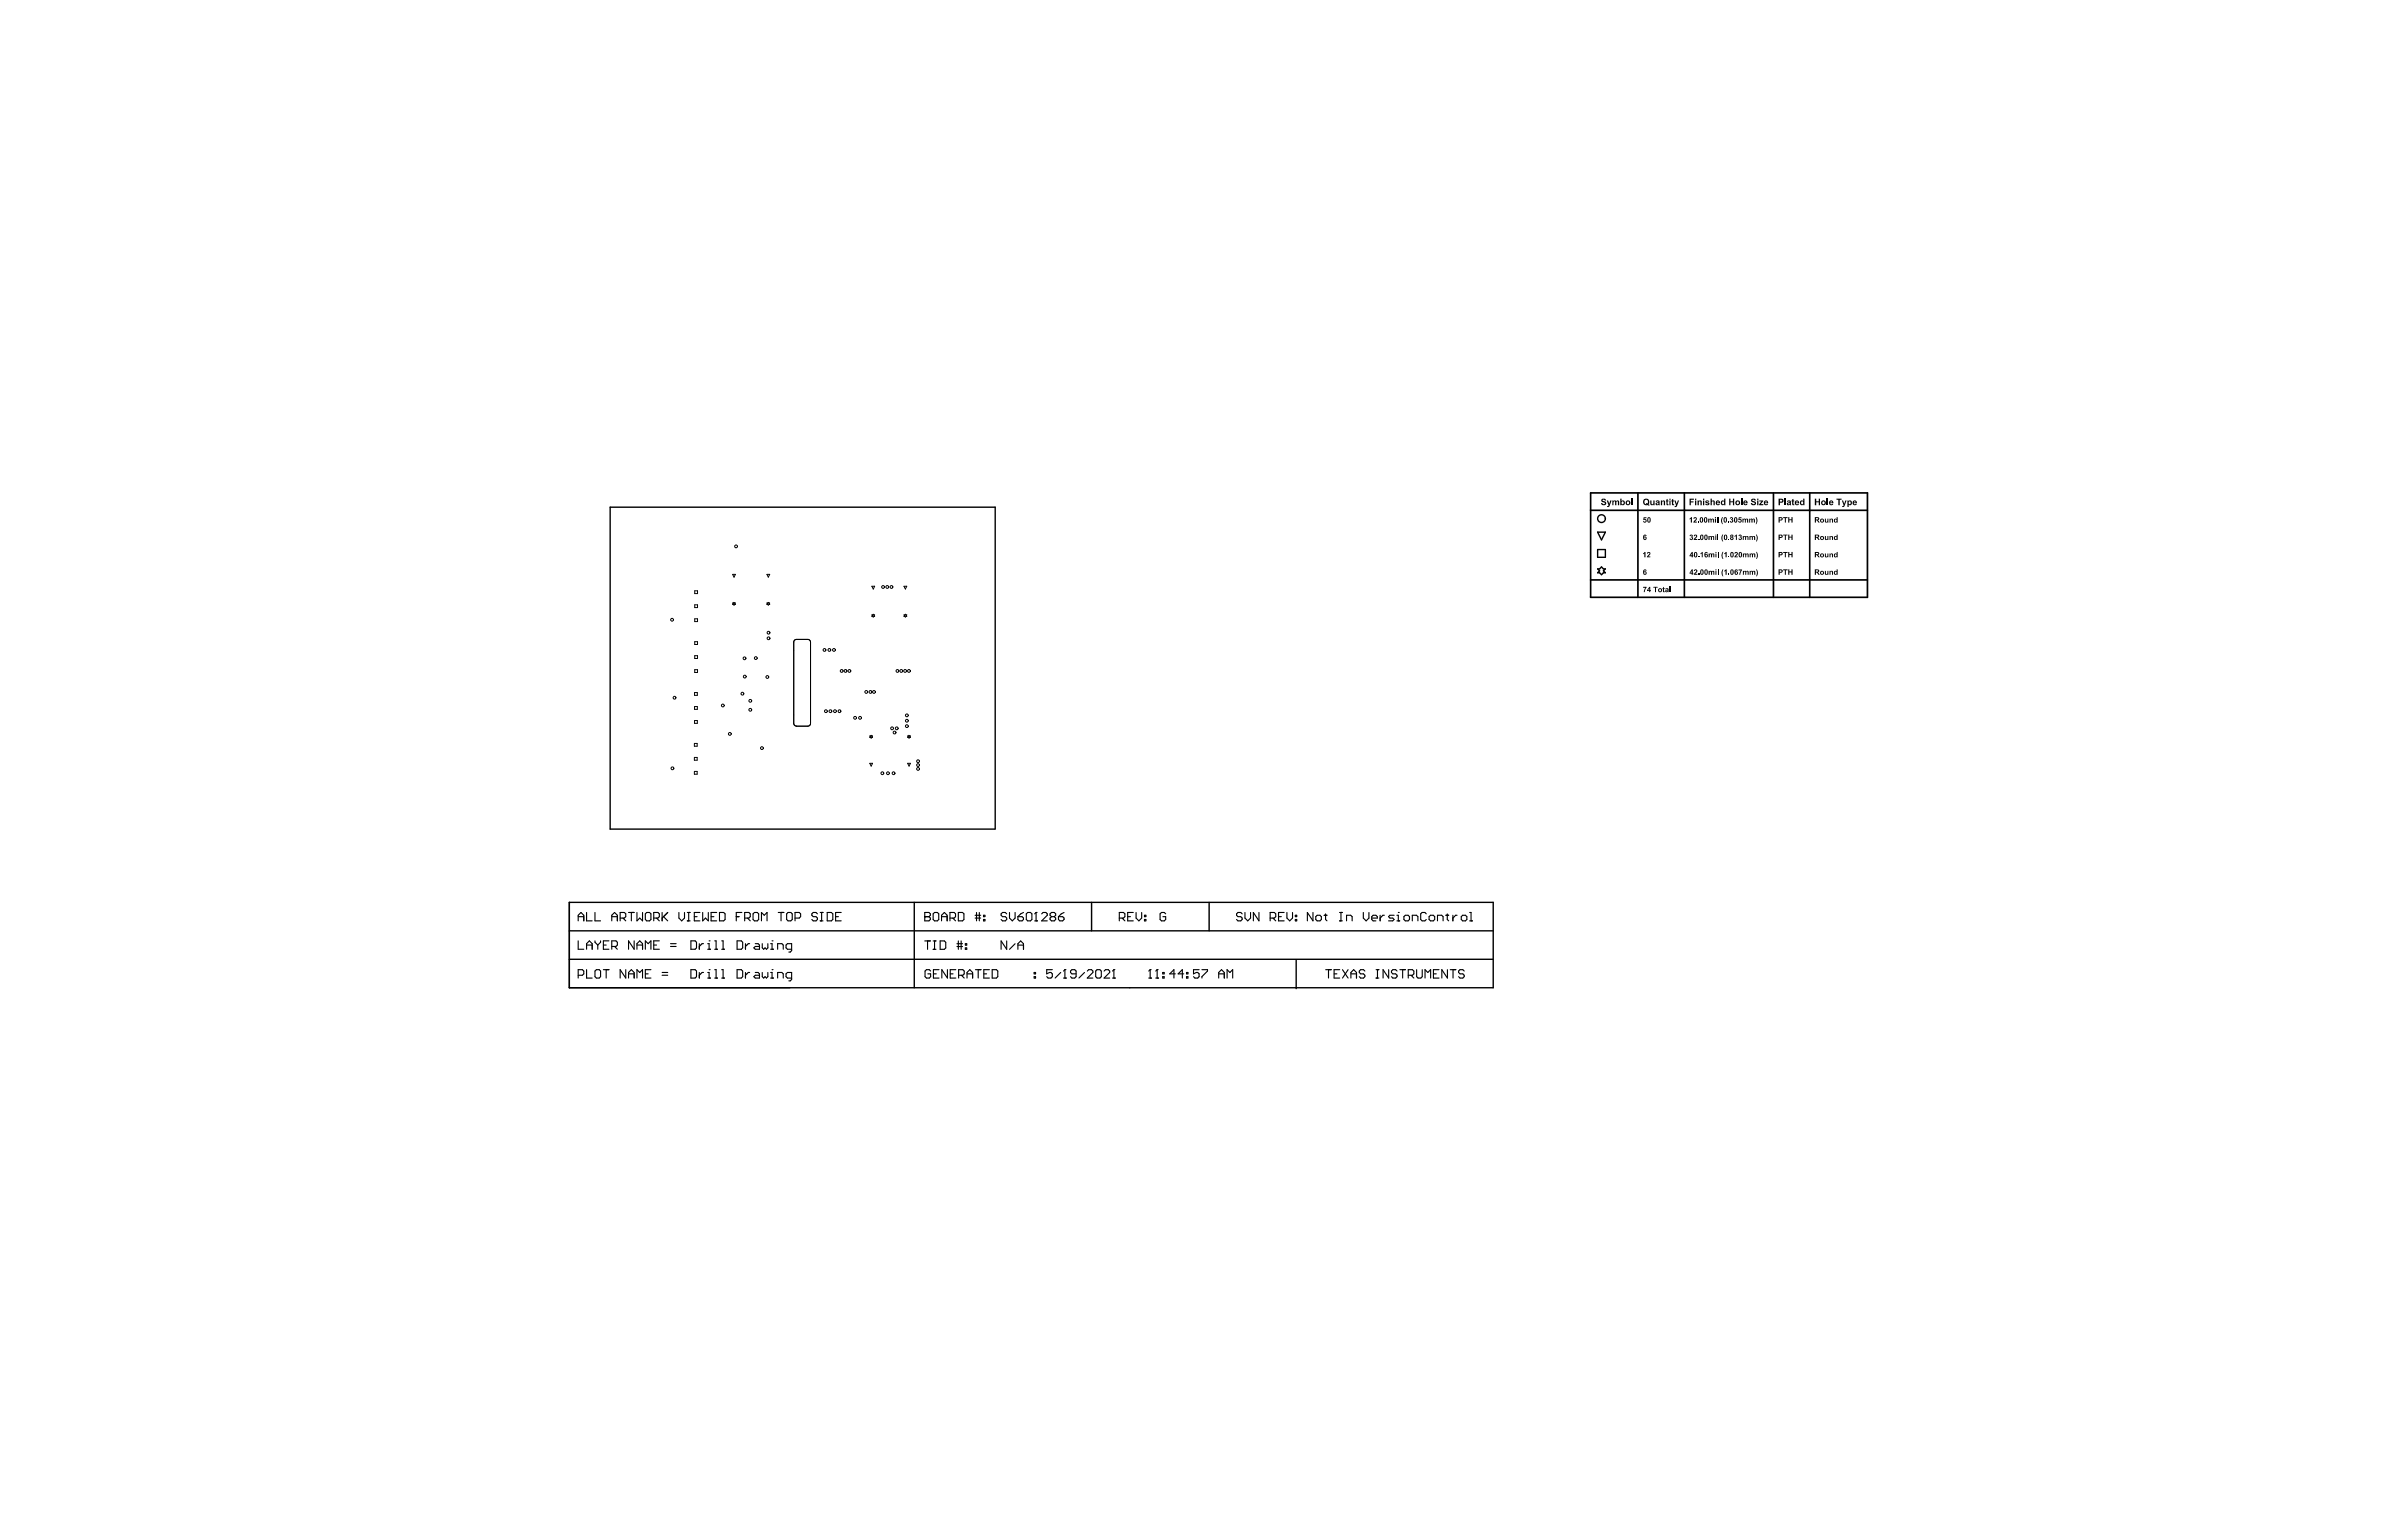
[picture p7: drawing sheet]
<svg xmlns="http://www.w3.org/2000/svg" width="432mm" height="279mm" viewBox="0 0 432 279" stroke-linecap="round" stroke-linejoin="round" font-family="sans-serif">
<g fill="none" stroke="#000" stroke-width=".18">
<path d="M125.9 107.1h.5v.5h-.5zM125.9 109.7h.5v.5h-.5zM125.9 112.2h.5v.5h-.5zM125.9 116.3h.5v.6h-.5zM125.9 118.9h.5v.5h-.5zM132.8 109.3l.3-.1 .2 .1-.1 .2 .1 .1-.2 .1-.3-.1 .1-.1zM132.8 104.1h.5l-.2 .6zM139 109.3l.3-.1 .2 .1-.1 .2 .1 .1-.2 .1-.3-.1 .1-.1zM139 104.1h.5l-.2 .6zM144.1 116l2.4-.1 .4 .4v15l-.4 .4h-2.2l-.4-.4v-15zM144.1 116l2.3-.1 .3 .1 .2 .4v14.8l-.2 .4-.3 .1h-2l-.3-.1-.2-.4v-14.8zM158 111.5l.3-.1 .3 .1-.2 .1 .2 .2-.3 .1-.3-.1 .2-.2z"/>
<path d="M158 106.3h.6l-.3 .5zM163.9 111.5l.2-.1 .3 .1-.2 .1 .2 .2-.3 .1-.2-.1 .1-.2zM163.9 106.3h.5l-.3 .5zM125.9 134.8h.5v.5h-.5zM125.9 137.3h.5v.5h-.5zM125.9 139.9h.5v.5h-.5zM125.9 125.6h.5v.5h-.5zM125.9 128.1h.5v.5h-.5zM125.9 130.6h.5v.6h-.5zM125.9 121.4h.5v.5h-.5zM157.7 133.5l.2-.2 .3 .2-.2 .1 .2 .1-.3 .1-.2-.1 .1-.1zM157.7 138.4h.5l-.3 .5z"/>
<path d="M164.5 133.5l.3-.2 .2 .2-.1 .1 .1 .1-.2 .1-.3-.1 .2-.1zM164.5 138.4h.5l-.2 .5z"/>
<circle cx="133.4" cy="99.1" r=".25"/>
<circle cx="121.8" cy="112.4" r=".25"/>
<circle cx="135" cy="119.4" r=".25"/>
<circle cx="137" cy="119.3" r=".25"/>
<circle cx="139.3" cy="114.7" r=".25"/>
<circle cx="139.3" cy="115.7" r=".25"/>
<circle cx="149.5" cy="117.8" r=".25"/>
<circle cx="150.3" cy="117.8" r=".25"/>
<circle cx="151.2" cy="117.8" r=".25"/>
<circle cx="160.1" cy="106.4" r=".25"/>
<circle cx="160.8" cy="106.4" r=".25"/>
<circle cx="161.6" cy="106.4" r=".25"/>
<circle cx="121.9" cy="139.3" r=".25"/>
<circle cx="122.3" cy="126.5" r=".25"/>
<circle cx="131" cy="127.9" r=".25"/>
<circle cx="132.3" cy="133.1" r=".25"/>
<circle cx="134.6" cy="125.8" r=".25"/>
<circle cx="135" cy="122.7" r=".25"/>
<circle cx="136" cy="128.7" r=".25"/>
<circle cx="136" cy="127.1" r=".25"/>
<circle cx="138.1" cy="135.6" r=".25"/>
<circle cx="139.1" cy="122.8" r=".25"/>
<circle cx="149.7" cy="129" r=".25"/>
<circle cx="150.5" cy="129" r=".25"/>
<circle cx="151.4" cy="129" r=".25"/>
<circle cx="152.2" cy="129" r=".25"/>
<circle cx="152.6" cy="121.7" r=".25"/>
<circle cx="153.3" cy="121.7" r=".25"/>
<circle cx="154" cy="121.7" r=".25"/>
<circle cx="155" cy="130.2" r=".25"/>
<circle cx="155.9" cy="130.2" r=".25"/>
<circle cx="157" cy="125.5" r=".25"/>
<circle cx="157.8" cy="125.5" r=".25"/>
<circle cx="158.4" cy="125.5" r=".25"/>
<circle cx="161.7" cy="132.1" r=".25"/>
<circle cx="162.2" cy="132.8" r=".25"/>
<circle cx="162.6" cy="132.1" r=".25"/>
<circle cx="162.7" cy="121.7" r=".25"/>
<circle cx="163.4" cy="121.7" r=".25"/>
<circle cx="164.1" cy="121.7" r=".25"/>
<circle cx="164.4" cy="130.7" r=".25"/>
<circle cx="164.4" cy="131.7" r=".25"/>
<circle cx="164.4" cy="129.7" r=".25"/>
<circle cx="164.8" cy="121.7" r=".25"/>
<circle cx="166.4" cy="139.4" r=".25"/>
<circle cx="166.4" cy="138.7" r=".25"/>
<circle cx="166.4" cy="138" r=".25"/>
<circle cx="160" cy="140.2" r=".25"/>
<circle cx="161" cy="140.2" r=".25"/>
<circle cx="162" cy="140.2" r=".25"/>
</g>
<g fill="none" stroke="#000" stroke-width=".25">
<path d="M180.4 92h-69.8v58.3h69.8M180.4 91.9v58.4M289.6 99.6h1.4v1.4h-1.4zM289.6 96.5h1.4l-.7 1.4zM289.6 103.2h.4l.3-.4 .4 .4h.3l-.3 .3 .3 .4h-.3l-.4 .3-.3-.3h-.4l.4-.4zM103.2 163.6h167.5v15.5h-167.5zM103.2 173.9h167.4M103.2 168.8h167.5M165.7 163.6v15.5M197.9 163.6v5.2M219.2 163.6v5.2M235 174.1v5.2"/>
<circle cx="290.3" cy="94" r=".7"/>
</g>
<g fill="none" stroke="#000" stroke-width=".2">
<path d="M104.8 166.2h1M104.8 167v-1l.5-.6 .5 .6v1M104.8 170.6v1.5h1M104.8 176.8h.8l.2-.2v-.5l-.2-.3h-.8v1.5M106.3 165.4v1.6h1M106.3 172.1v-1l.5-.5 .5 .5v1M106.3 175.8v1.5h1M106.3 171.4h1M107.9 165.4v1.6h1M107.9 176.1l.2-.3h.5l.3 .3v1l-.3 .2h-.5l-.2-.2zM107.9 170.6v.2l.5 .6M108.4 171.4v.7"/>
<path d="M108.9 170.6v.2l-.5 .6M109.4 175.8h1M109.4 171.4h.5M109.9 175.8v1.5M110.4 170.6h-1v1.5h1M110.9 166.2h1M110.9 171.6h.8l.2-.2v-.6l-.2-.2h-.8v1.5M110.9 167v-1l.5-.6 .5 .6v1M111.4 171.6l.5 .5M112.4 166.5h.8l.2-.3v-.5l-.2-.3h-.8v1.6M112.9 166.5l.5 .5M113.4 175.8v1.5l-1-1.5v1.5"/>
<path d="M113.9 165.4h1.1M113.9 177.3v-1l.5-.5 .6 .5v1M113.9 176.6h1.1M114.4 165.4v1.6M115 170.6v1.5l-1.1-1.5v1.5M115.5 165.4v1.6l.5-.5 .5 .5v-1.6M115.5 172.1v-1l.5-.5 .5 .5v1M115.5 177.3v-1.5l.5 .5 .5-.5v1.5M115.5 171.4h1M117 165.7l.2-.3h.5l.3 .3v1l-.3 .3h-.5l-.2-.3zM117 176.6h.5M117 172.1v-1.5l.5 .5 .5-.5v1.5"/>
<path d="M118 175.8h-1v1.5h1M118.5 166.5h.8l.2-.3v-.5l-.2-.3h-.8v1.6M118.5 171.4h.5M119 166.5l.5 .5M119.5 170.6h-1v1.5h1M120 176.8h1M120 176.3h1M120 165.4v1.6M120.3 166.2l.7 .8M121 165.4l-1 1.1M121.5 171.6h1.1M121.5 171.1h1.1"/>
<path d="M123.1 165.4v1.1l.5 .5 .5-.5v-1.1M124.6 167h.5M124.6 165.4h.5M124.8 165.4v1.6M125.2 175.8h.8l.3 .3v1l-.3 .2h-.8zM125.2 170.6h.8l.3 .2v1.1l-.3 .2h-.8zM125.9 166.2h.5M126.8 171.1v1M126.8 176.3v1M126.9 165.4h-1v1.6h1M127.4 165.4v1.6l.5-.5 .5 .5v-1.6M127.5 176.3h-.2l-.5 .5"/>
<path d="M127.5 171.1h-.2l-.5 .5M128.3 177.3h.5M128.3 176.3h.2v1M128.3 172.1h.5M128.3 171.1h.2v1M128.5 175.8h.1M128.5 170.6h.1M128.9 166.2h.5M129.6 175.8h.2v1.5M129.6 177.3h.5M129.6 172.1h.5M129.6 170.6h.2v1.5"/>
<path d="M129.9 165.4h-1v1.6h1M130.4 165.4h.8l.2 .3v1l-.2 .3h-.8zM130.8 175.8h.3v1.5M130.8 177.3h.5M130.8 172.1h.5M130.8 170.6h.3v1.5M133.5 166.2h.5M133.6 175.8h.8l.2 .3v1l-.2 .2h-.8zM133.6 170.6h.8l.2 .2v1.1l-.2 .2h-.8zM134.5 165.4h-1v1.6M135 166.5h.8l.2-.3v-.5l-.2-.3h-.8v1.6M135.1 171.1v1"/>
<path d="M135.1 176.3v1M135.5 166.5l.5 .5M135.9 176.3h-.3l-.5 .5M135.9 171.1h-.3l-.5 .5M136.8 165.4h.5l.2 .3v1l-.2 .3h-.5l-.3-.3v-1zM136.9 176.3h.5l.3 .3v.7h-.8l-.2-.2 .2-.3h.8M136.9 171.1h.5l.3 .3v.7h-.8l-.2-.2 .2-.3h.8M138 167v-1.6l.5 .6 .5-.6v1.6M138.2 171.1v.8l.2 .2 .3-.2 .2 .2 .3-.2v-.8M138.2 176.3v.8l.2 .2 .3-.2 .2 .2 .3-.2v-.8M139.7 177.3h.5M139.7 176.3h.3v1"/>
<path d="M139.7 172.1h.5M139.7 171.1h.3v1M140 175.8h.1M140 170.6h.1M141 177.3v-1h.7l.3 .3v.7M141 172.1v-1h.7l.3 .3v.7M141.1 165.4h1M141.6 165.4v1.6M142.6 165.7l.3-.3h.5l.2 .3v1l-.2 .3h-.5l-.3-.3zM143.5 177.3h-.8l-.2-.2v-.5l.2-.3h.8v1.3l-.2 .2h-.3M143.5 172.1h-.8l-.2-.2v-.5l.2-.3h.8v1.3l-.2 .2h-.3M144.1 166.5h.8l.2-.3v-.5l-.2-.3h-.8v1.6"/>
<path d="M148.2 165.7l-.3-.3h-.5l-.2 .3v.3l.2 .2h.5l.3 .3v.2l-.3 .3h-.5l-.2-.3M148.7 167h.5M148.7 165.4h.5M148.9 165.4v1.6M150 165.4h.7l.3 .3v1l-.3 .3h-.7zM151.5 166.2h.5M152.5 165.4h-1v1.6h1M167.6 166.2h.1M167.6 165.4h.8l.3 .3v.3l-.3 .2 .3 .3v.2l-.3 .3h-.8zM167.6 166.2h.8M167.6 170.6h1.1M168.1 170.6v1.5"/>
<path d="M168.7 176.1l-.3-.3h-.5l-.2 .3v1l.2 .2h.5l.3-.2v-.5h-.5M169.2 165.7l.2-.3h.5l.3 .3v1l-.3 .3h-.5l-.2-.3zM169.2 172.1h.5M169.2 170.6h.5M169.2 176.6h.5M169.4 170.6v1.5M170.2 175.8h-1v1.5h1M170.4 170.6h.8l.2 .3v1l-.2 .2h-.8zM170.7 166.2h1M170.7 167v-1l.5-.6 .5 .6v1M171.7 175.8v1.5l-1-1.5v1.5M172.2 166.5h.8l.2-.3v-.5l-.2-.3h-.8v1.6"/>
<path d="M172.3 176.6h.5M172.7 166.5l.5 .5M173.3 175.8h-1v1.5h1M173.5 171.6h1M173.5 171.1h1M173.7 165.4h.8l.2 .3v1l-.2 .3h-.8zM173.7 170.6v1.5M173.8 176.8h.7l.3-.2v-.5l-.3-.3h-.7v1.5M174.2 170.6v1.5M174.3 176.8l.5 .5M175 171.9h.2v.2h-.2zM175 171.1h.2v.3h-.2z"/>
<path d="M175.3 176.6h1M175.3 177.3v-1l.5-.5 .5 .5v1M176.8 166h1M176.8 166.5h1M176.8 175.8h1M177 165.4v1.6M177.3 175.8v1.5M177.5 165.4v1.6M178.3 166.7h.2v.3h-.2zM178.3 166h.2v.2h-.2zM178.3 176.6h.5M179.4 175.8h-1.1v1.5h1.1"/>
<path d="M179.9 175.8h.7l.3 .3v1l-.3 .2h-.7zM182.5 165.7l-.3-.3h-.5l-.2 .3v.3l.2 .2h.5l.3 .3v.2l-.3 .3h-.5l-.2-.3M182.5 170.6v1.5l-1-1.5v1.5M183 165.4v1.1l.5 .5 .5-.5v-1.1M184 171.1l-1 1M184.5 166.2h.8l.2 .3v.2l-.2 .3h-.5l-.3-.3zM184.5 172.1v-1l.5-.5 .5 .5v1M184.5 171.4h1M185.5 165.4l-.5 .3-.5 .5M186 165.7l.3-.3h.5l.3 .3v1l-.3 .3h-.5l-.3-.3zM187.5 177.1h.2v.2h-.2zM187.5 176.3h.2v.3h-.2z"/>
<path d="M187.6 167h.5M187.8 165.4h.1M187.8 165.4v1.6M187.8 165.4l-.2 .3M188.8 165.7l.3-.3h.5l.2 .3v.3l-1 1h1M190.6 166.2l-.2 .3v.2l.2 .3h.5l.3-.3v-.2l-.3-.3M190.6 166.2l-.2-.2v-.3l.2-.3h.5l.3 .3v.3l-.3 .2M190.6 166.2h.5M190.8 175.8h-1.1v.8l.6-.3h.2l.3 .3v.5l-.3 .2h-.5l-.3-.2M191.9 166.2h.7l.3 .3v.2l-.3 .3h-.5l-.2-.3zM192.3 176.3l-1 1M192.8 177.3h.5"/>
<path d="M192.9 165.4l-.5 .3-.5 .5M193 175.8h.1M193 175.8v1.5M193 175.8l-.2 .3M195.1 176.6h-.8l-.2-.3v-.2l.2-.3h.5l.3 .3v1l-.3 .2h-.5l-.2-.2M196.6 176.3l-1 1M197.1 176.1l.3-.3h.5l.2 .3v.2l-1 1h1M198.9 175.8h.5l.2 .3v1l-.2 .2h-.5l-.3-.2v-1zM200.1 176.1l.3-.3h.5l.3 .3v.2l-1.1 1h1.1M201.7 177.3h.5M201.9 175.8h.1M201.9 175.8v1.5"/>
<path d="M201.9 175.8l-.2 .3M202.9 166.5h.8l.2-.3v-.5l-.2-.3h-.8v1.6M203.4 166.5l.5 .5M204.4 166.2h.5M205.4 165.4h-1v1.6h1M205.9 165.4v1.1l.6 .5 .5-.5v-1.1M207.5 166.7h.2v.3h-.2zM207.5 166h.2v.2h-.2zM208.2 177.3h.5M208.5 175.8h.1M208.5 175.8v1.5M208.5 175.8l-.3 .3"/>
<path d="M209.5 177.3h.5M209.8 175.8h.1M209.8 175.8v1.5M209.8 175.8l-.3 .3M210.8 177.1h.2v.2h-.2zM210.8 176.3h.2v.3h-.2zM211.3 165.7l-.2-.3h-.6l-.2 .3v1l.2 .3h.6l.2-.3v-.5h-.5M213.1 176.6h-1.1l.8-.8v1.5M214.6 176.6h-1l.7-.8v1.5M215.1 177.1h.2v.2h-.2zM215.1 176.3h.2v.3h-.2zM217.4 175.8h-1v.8l.5-.3h.2l.3 .3v.5l-.3 .2h-.5l-.2-.2"/>
<path d="M217.9 175.8h1v.3l-1 1v.2M220.9 177.3v-1l.5-.5 .5 .5v1M220.9 176.6h1M222.4 177.3v-1.5l.5 .5 .6-.5v1.5M225.2 165.7l-.3-.3h-.5l-.2 .3v.3l.2 .2h.5l.3 .3v.2l-.3 .3h-.5l-.2-.3M225.7 165.4v1.1l.5 .5 .5-.5v-1.1M228.2 165.4v1.6l-1-1.6v1.6M230.2 166.5h.8l.3-.3v-.5l-.3-.3h-.8v1.6M230.8 166.5l.5 .5M231.8 166.2h.5M232.8 165.4h-1v1.6h1M233.3 165.4v1.1l.5 .5 .5-.5v-1.1"/>
<path d="M234.8 166.7h.3v.3h-.3zM234.8 166h.3v.2h-.3zM238 165.4v1.6l-1-1.6v1.6M238.8 166h.5l.2 .2v.5l-.2 .3h-.5l-.3-.3v-.5zM240 166h.5M240.3 165.7v1l.2 .3M240.3 175.8h1M240.8 175.8v1.5M241.8 176.6h.5M242.8 167h.5M242.8 165.4h.5M242.9 175.8h-1.1v1.5h1.1"/>
<path d="M243.1 165.4v1.6M243.4 175.8l1 1.5M244.1 167v-1h.8l.2 .2v.8M244.4 175.8l-1 1.5M244.9 176.6h1M244.9 177.3v-1l.5-.5 .5 .5v1M247.1 165.4v1.1l.5 .5 .6-.5v-1.1M247.4 176.1l-.2-.3h-.5l-.3 .3v.2l.3 .3h.5l.2 .2v.3l-.2 .2h-.5l-.3-.2M248.7 166.5h1v-.3l-.3-.2h-.5l-.2 .2v.5l.2 .3h.5M249.4 175.8h.6M249.4 177.3h.6M249.7 175.8v1.5"/>
<path d="M250.2 166v1M250.9 166h-.2l-.5 .5M251.7 175.8v1.5l-1-1.5v1.5M252.7 166h-.7l-.3 .2 .3 .3h.5l.2 .2-.2 .3h-.8M253.2 167h.5M253.2 166h.3v1M253.3 176.1l-.3-.3h-.5l-.3 .3v.2l.3 .3h.5l.3 .2v.3l-.3 .2h-.5l-.3-.2M253.5 165.4h.1M253.8 175.8h1M254.3 175.8v1.5M254.7 166h.6l.2 .2v.5l-.2 .3h-.6l-.2-.3v-.5zM255.3 176.8h.7l.3-.2v-.5l-.3-.3h-.7v1.5"/>
<path d="M255.8 176.8l.5 .5M256 167v-1h.8l.2 .2v.8M256.8 175.8v1.3l.3 .2h.5l.2-.2v-1.3M258.3 177.3v-1.5l.5 .5 .5-.5v1.5M258.6 165.7l-.3-.3h-.5l-.3 .3v1l.3 .3h.5l.3-.3M259.3 166h.5l.3 .2v.5l-.3 .3h-.5l-.2-.3v-.5zM259.8 176.6h.6M260.6 167v-1h.7l.3 .2v.8M260.9 175.8h-1.1v1.5h1.1M262.1 166h.5M262.4 165.7v1l.2 .3M262.4 175.8v1.5l-1-1.5v1.5"/>
<path d="M262.9 175.8h1M263.4 166v1M263.4 175.8v1.5M264.1 166h-.2l-.5 .5M265.1 166h.6l.2 .2v.5l-.2 .3h-.6l-.2-.3v-.5zM265.4 176.1l-.2-.3h-.5l-.3 .3v.2l.3 .3h.5l.2 .2v.3l-.2 .2h-.5l-.3-.2M266.4 167h.5M266.4 165.4h.3v1.6"/>
</g>
<path d="M288.3 89.4h50.2v18.9h-50.2zM288.3 92.5h50.2M296.9 89.4v18.9M305.3 89.4v18.9M321.5 89.4v18.9M328.1 89.4v18.9M288.3 105.1h50.2" fill="none" stroke="#000" stroke-width=".3"/>
<g fill="#000">
<path d="M290.3 90.5l.6-.1 .2 .4h-.2l-.2-.2a.17 .17 0 0 0-.2 .2 .17 .17 0 0 0 .3 .1l.3 .2 .1 .3-.3 .2h-.4l-.3-.4h.2l.3 .2 .2-.2-.6-.3zM291.3 90.7h.2l.2 .7 .2-.7h.2l-.5 1.2h-.3v-.1l.3-.2zM292.3 90.7h.2v.2l.2-.2 .3 .2 .2-.2 .2 .1 .1 .8h-.2v-.5a.17 .17 0 0 0-.2-.2 .17 .17 0 0 0-.1 .3v.4h-.2v-.7h-.2l-.1 .7h-.2zM295.7 90.4h.3v1.2h-.3zM298 93.8h.5v.2h-.4v.1l.3 .1v.5l-.3 .1-.2-.2 .1-.1a.17 .17 0 0 0 .3 0 .17 .17 0 0 0-.1-.2 .17 .17 0 0 0-.2 0h-.1zM299.2 90.7h.2v.5a.19 .19 0 0 0 .2 .2 .19 .19 0 0 0 .1-.3v-.4h.2v.9h-.2v-.1l-.4 .1zM301.1 90.7h.2v.2l.2-.2 .3 .1v.8h-.2l-.1-.7-.2 .1v.6h-.2zM302.1 90.6l.2-.2v.3h.1v.2h-.1l.1 .7-.3-.1v-.6h-.1zM303.1 90.6l.2-.2v.3h.2v.2h-.2l.1 .7-.3-.1v-.6h-.1zM303.5 90.7h.2l.2 .7 .2-.7h.3l-.4 1-.2 .2h-.2v-.1l.2-.2zM306.4 97l.3-.1 .2 .2-.2 .3 .2 .1v.2l-.2 .2h-.3l-.1-.2 .2-.1 .1 .2 .1-.2-.2-.1 .2-.4-.4 .1zM306.3 94l.4-.2v1h-.2v-.8l-.2 .2z"/>
<path d="M306.3 90.4h.8v.2h-.6v.3h.5v.2h-.5v.5h-.2zM307 93.9l.4-.1 .2 .1v.3l-.4 .4h.4v.2h-.6l.4-.7-.1-.2-.3 .2zM307.1 97h.5v.3l-.3 .4h.4v.2h-.7l.5-.6-.1-.2-.4 .1zM307.8 94.6h.2v.2h-.2zM307.8 97.7h.2v.2h-.2zM307.7 90.7h.2v.2l.3-.2 .3 .1v.8h-.2l-.1-.7-.2 .1v.6h-.3zM309.2 90.8l.4-.1 .2 .2-.1 .1-.4-.1 .6 .3-.1 .4-.6-.1-.1-.1h.6l-.6-.3zM310.1 90.4h.2v.4l.2-.1 .3 .1v.8h-.2l-.1-.7-.2 .1v.6h-.2zM309.7 94l.1 .1 .2-.1 .2 .1h.4l.1 .7h-.2v-.6a.15 .15 0 0 0-.2 0 .15 .15 0 0 0 0 .2v.4h-.2v-.6h-.2v.6h-.2zM309.7 97.2l.2 .1 .8-.1v.7h-.1l-.1-.6-.2 .1v.5h-.2v-.6l-.2 .1v.5h-.2zM311.3 93.8h.2v1h-.2zM311.3 96.9h.2v1h-.2z"/>
<path d="M312.2 93.8h.1l-.1 .5 .1 .7h-.1l-.2-.5zM312.3 96.9h.1l-.2 .6 .2 .7-.2-.1-.2-.5zM313.2 94.6h.2v.2h-.2zM313.3 97.7h.2v.2h-.2zM313.7 93.8l.4 .1 .1 .2-.2 .1 .2 .2-.3 .4-.3-.1v-.2h.1a.15 .15 0 0 0 .2 .1 .16 .16 0 0 0 .1-.3 .15 .15 0 0 0-.2 0l.2-.3h-.4zM313.5 90.4h.2v.5h.4v-.5h.3v1.2h-.3v-.5h-.4v.5h-.2zM314.4 97.2l.5-.3v1h-.2v-.7l-.3 .1zM315.2 97l.4-.1 .1 .2-.1 .3 .1 .1 .1 .2-.2 .2-.4-.1-.1-.2h.2l.1 .2 .2-.2-.1-.1h-.1l.1-.4-.4 .1zM315.2 93.8h.5v.2h-.4v.1h.3l.1 .2v.3l-.3 .2-.3-.2 .2-.1 .1 .1 .1-.1v-.2h-.4zM315.6 90.4h.2v1.2h-.2zM315.9 94l.1 .1 .2-.1 .3 .1h.3l.1 .7h-.2v-.6a.15 .15 0 0 0-.2 0 .15 .15 0 0 0 0 .2v.4h-.2v-.6h-.2l-.1 .6h-.1zM315.9 97.2l.2 .1 .8-.1 .1 .7h-.2v-.5a.15 .15 0 0 0-.2 0 .15 .15 0 0 0-.1 .2v.3h-.1v-.5l-.2-.1-.1 .6h-.2z"/>
<path d="M317.5 90.5l.5-.1 .3 .2v.2h-.3l-.1-.2-.3 .1 .7 .4v.3l-.2 .2h-.5l-.2-.2v-.2h.2l.3 .2 .2-.1-.6-.4zM317.1 94l.1 .1 .2-.1 .3 .1 .3-.1 .1 .8h-.2v-.6l-.2 .1v.5h-.2l-.1-.6-.1 .1v.5h-.2zM317.1 97.2l.2 .1 .8-.1 .1 .7h-.2l-.1-.6-.2 .1v.5h-.1l-.1-.6-.2 .2v.4h-.2zM318.3 93.8h.1l.2 .4-.2 .8h-.1l.1-.4zM318.3 96.9h.2l.1 .5v.5l-.2 .3h-.1l.2-.4zM318.9 90.7h.7l-.4 .7h.4v.2h-.7v-.2l.4-.5h-.4zM323.5 90.4h.2v1.2h-.2zM323.3 96.9h.7v.2h-.3v.8h-.1v-.8h-.3zM323.3 93.8h.7v.1h-.3v.9h-.1v-.9h-.3zM324.2 96.9h.2v.4h.3v-.4h.3v1h-.3v-.4h-.3v.4h-.2zM324.2 93.8h.2v.4h.3v-.4h.3v1h-.3v-.5h-.3v.5h-.2zM324.9 90.6l.2-.2v.3h.2v.2h-.2l.1 .7-.3-.1v-.6h-.1z"/>
<path d="M329 90.4h.2v.5h.5v-.5h.2v1.2h-.2v-.5h-.5v.5h-.2zM331.2 90.4h.2v1.2h-.2zM330.8 97.2h.2v.6l.2-.1 .1-.5h.1v.7l-.6-.1zM330.8 94h.2l.1 .6h.1l.1-.6h.1v.8l-.6-.1zM331.6 97.2h.6l.1 .7h-.2l-.1-.6-.2 .1v.5h-.2zM331.6 94l.7 .1v.7h-.2l-.1-.6-.2 .1v.5h-.2zM332.9 90.4h.9v.2h-.3v1h-.3v-1h-.3zM333.9 90.7h.2l.2 .7 .2-.7h.2l-.3 1.1-.2 .1h-.2l-.1-.1 .3-.2zM297.9 100.3l.4-.2v.9h-.2v-.6l-.2 .1zM297.9 106.4h.6l-.3 1h-.2v-.2l.3-.6h-.4zM298.6 100.2l.4-.1 .2 .1v.3l-.4 .4h.4v.1h-.7l.5-.6-.1-.2-.3 .2zM299.7 106.4h.8v.2h-.3v.8h-.2v-.8h-.3z"/>
<path d="M301.5 106.5l.1-.1v.3h.2l-.2 .5 .2 .2-.3-.1v-.5h-.1zM302.7 106.4h.2v1h-.2zM307.2 103.3l.2-.1 .3 .2-.1 .3-.3 .3h.4v.2h-.7l.5-.6-.1-.2-.3 .1zM307.9 100.9h.2v.1h-.2zM307.9 104h.2v.2h-.2zM308.3 100.3l.4-.2v.9h-.2v-.6l-.2 .1zM309.7 100.4h1l.1 .6h-.2l-.1-.5-.1 .1v.4h-.2l-.1-.5-.2 .1v.4h-.2zM309.7 103.5l.2 .1 .2-.1 .2 .1 .2-.1h.2l.1 .7h-.2l-.1-.6-.1 .1v.5h-.2l-.1-.6-.2 .1v.5h-.2zM311.4 100.1h.1v.9h-.1zM311.4 103.2h.1v1h-.1zM312.3 100.1h.1l-.2 .5 .2 .8h-.1l-.2-.6zM312.3 103.2h.1l-.2 .6 .2 .7h-.1l-.2-.6z"/>
<path d="M312.6 100.3l.4-.2v.9h-.2v-.6l-.2 .1zM312.6 103.5l.4-.3v1h-.2v-.7l-.2 .2zM313.3 100.9h.2v.1h-.2zM313.3 104h.2v.2h-.2zM314.5 100.1h.3l.2 .1v.3l-.3 .4h.3v.1h-.6l.4-.6a.14 .14 0 0 0 0-.2 .14 .14 0 0 0-.2 .1v.1h-.2zM315.2 103.3h.6l-.3 .9h-.2l.3-.8h-.4zM315.9 100.4l.5-.1 .1 .2 .4-.1 .1 .6h-.2v-.5h-.2v.5h-.2v-.4a.15 .15 0 0 0-.2-.1 .15 .15 0 0 0-.1 .2v.3h-.2zM315.9 103.5l.2 .1 .2-.1 .2 .1 .4-.1 .1 .7h-.2v-.6l-.2 .1v.5h-.2l-.1-.6-.2 .1v.5h-.2zM317.2 100.4l.4-.1 .1 .2 .4-.1 .1 .6h-.2v-.5l-.2 .1v.4h-.2l-.1-.5h-.1l-.1 .5h-.1zM317.2 103.5l.1 .1 .2-.1 .2 .1 .4-.1 .1 .7h-.2l-.1-.6-.1 .1v.5h-.2l-.1-.6-.1 .1-.1 .5h-.1zM318.3 100.1h.2l.2 .4-.2 .9h-.2l.2-.5zM318.3 103.2l.2 .1 .2 .4-.1 .5-.1 .3h-.2l.2-.4z"/>
<path d="M323.3 100.1h.7v.2h-.3v.7h-.1v-.7h-.3zM323.3 103.2h.7v.2h-.3v.8h-.1v-.8h-.3zM324.2 100.1h.2v.4h.3v-.4h.3v.9h-.3v-.4h-.3v.4h-.2zM324.2 103.2h.2v.4h.3v-.4h.3v1h-.3v-.4h-.3v.4h-.2zM330.8 100.4h.2v.5h.2l.1-.5h.1v.6l-.1-.1-.3 .2-.2-.2zM330.8 103.5h.2l.1 .6 .1-.1 .1-.5h.1v.7l-.6-.1zM331.6 100.4h.7v.6h-.2v-.5l-.3 .1v.4h-.2zM331.6 103.5l.7 .1v.6h-.2l-.1-.6-.2 .1v.5h-.2z"/>
<path d="M293.9 91.1a.25 .25 0 0 0 .5 0 .25 .25 0 0 0-.5 0zM293.7 90.4h.2v.4l.3-.1 .3 .2 .1 .4-.2 .3h-.3l-.2-.1v.1h-.2z"/>
<path d="M294.9 91.2a.25 .25 0 0 0 .5 0 .25 .25 0 0 0-.5 0zM294.7 91.2a.45 .45 0 0 1 .9 0 .45 .45 0 0 1-.9 0z"/>
<path d="M298 97h.4l.1 .2-.4-.1v.1l-.1 .1h.3l.2 .2v.2l-.2 .2-.4-.2v-.5zM298 97.6a.15 .15 0 0 0 .3 0 .15 .15 0 0 0-.3 0z"/>
<path d="M298.2 90.7l-.1 .6 .4 .1-.1-.1 .1-.1a.19 .19 0 0 0 .2 0 .19 .19 0 0 0 0-.3l-.1-.3zM298 90.5l.6-.1 .2 .2 .2 .3-.2 .6 .2 .1-.1 .1-.9-.2-.1-.7z"/>
<path d="M298.8 93.9v.5l.2 .2v-.6zM298.7 93.8h.4l.1 .3v.5l-.3 .2-.3-.3z"/>
<path d="M300.3 91.3a.2 .2 0 0 0 .4 0 .2 .2 0 0 0-.4 0zM300.2 90.8l.3-.1 .3 .1 .1 .8h-.7l-.1-.3 .2-.2a.15 .15 0 0 0 .3 0 .15 .15 0 0 0-.1-.2l-.4 .1z"/>
<path d="M302.6 90.4h.2v.2h-.2zM302.6 90.7h.2v.9h-.2z"/>
<path d="M307.3 90.4h.2v.2h-.2zM307.3 90.7h.2v.9h-.2z"/>
<path d="M308.4 93.9l-.1 .5 .2 .2v-.6zM308.3 93.8h.3l.1 .3v.5l-.2 .2-.4-.3z"/>
<path d="M308.4 97.1v.6l.1 .1 .1-.5-.1-.2zM308.3 97l.3-.1 .2 .2v.5l-.2 .3-.4-.1z"/>
<path d="M308.7 90.4h.2v.2h-.2zM308.7 90.7h.2v.9h-.2z"/>
<path d="M309.1 93.9v.6l.1 .1 .1-.6zM309 93.8h.3l.2 .3-.1 .5-.2 .2-.3-.3z"/>
<path d="M309.2 97.1l-.1 .5 .2 .2v-.6zM309 97l.3-.1 .2 .2 .1 .5-.3 .3-.3-.2z"/>
<path d="M310.9 93.8h.2v.1h-.2zM310.9 94h.2v.8h-.2z"/>
<path d="M310.9 96.9h.2v.2h-.2zM310.9 97.2h.2v.7h-.2z"/>
<path d="M311.3 90.9v.2h.3l-.1-.2zM311.2 90.8l.3-.1 .2 .1 .1 .4h-.5l.1 .3 .4-.1-.2 .2h-.3l-.2-.1-.1-.5z"/>
<path d="M312.7 93.9l-.1 .7h.2v-.6zM312.6 93.8h.3l.2 .2-.1 .6-.2 .2-.3-.2-.1-.6z"/>
<path d="M312.1 90.8l.2-.1 .2 .1v-.4h.3v1.2h-.2v-.1l-.2 .1-.4-.1-.1-.4zM312.3 90.9l-.1 .2 .1 .3a.24 .24 0 0 0 .2-.2 .24 .24 0 0 0-.2-.3z"/>
<path d="M312.7 97.1v.6l.1 .1 .1-.6zM312.6 97l.3-.1 .2 .2v.5l-.2 .3h-.2l-.2-.2z"/>
<path d="M313.8 97.2a.15 .15 0 0 0 .3 0 .15 .15 0 0 0-.3 0zM313.8 97.6a.15 .15 0 0 0 .3 0 .15 .15 0 0 0-.3 0zM313.7 97l.3-.1 .2 .2-.1 .3 .2 .3-.2 .2h-.3l-.2-.2v-.2l.2-.1-.1-.1z"/>
<path d="M314.6 93.9l-.1 .6 .2 .1 .1-.6zM314.5 93.8h.3l.2 .3-.1 .6-.2 .1-.4-.3v-.4z"/>
<path d="M314.8 91.2a.25 .25 0 0 0 .5 0 .25 .25 0 0 0-.5 0zM314.5 91.2a.5 .5 0 0 1 1 0 .5 .5 0 0 1-1 0z"/>
<path d="M316.3 90.9l-.1 .2h.4l-.1-.2zM316.2 90.8l.3-.1 .2 .1 .1 .4h-.6l.2 .3 .4-.1-.1 .2h-.4l-.2-.1-.1-.5z"/>
<path d="M318.5 90.4h.3v.2h-.3zM318.5 90.7h.3v.9h-.3z"/>
<path d="M320 90.9v.2h.3l-.1-.2zM319.9 90.8l.3-.1 .2 .1 .1 .4h-.5l.1 .3 .4-.1-.1 .2h-.4l-.2-.1-.1-.3z"/>
<path d="M322.6 97.1v.3l.3-.1v-.2zM322.4 96.9h.6l.2 .3-.2 .3h-.4v.4h-.2z"/>
<path d="M322.6 93.9v.3l.4-.1-.1-.2zM322.4 93.8h.6l.2 .2-.2 .3-.4 .1v.4h-.2z"/>
<path d="M322.7 90.6v.3l.4-.1-.1-.2zM322.4 90.4h.7l.2 .2-.1 .5-.5 .1v.4h-.3z"/>
<path d="M324.1 91.3a.2 .2 0 0 0 .4 0 .2 .2 0 0 0-.4 0zM324.1 90.8h.5l.1 .8h-.7l-.1-.3 .2-.2a.15 .15 0 0 0 .3 0 .15 .15 0 0 0-.1-.2l-.4 .1z"/>
<path d="M325.7 90.9l-.1 .2h.3l-.1-.2zM325.5 90.8l.3-.1 .2 .1 .1 .4h-.5l.1 .3 .4-.1-.1 .2h-.4l-.2-.1v-.5z"/>
<path d="M326.4 90.8l.3-.1 .2 .1v-.4h.2v1.2h-.2v-.1l-.2 .1-.3-.1-.1-.2zM326.6 90.9l-.1 .2 .1 .3a.24 .24 0 0 0 .3-.2 .24 .24 0 0 0-.3-.3z"/>
<path d="M329.2 97.1v.2h.4l-.1-.2zM329 96.9l.7 .1 .1 .3-.3 .2 .4 .4h-.3l-.3-.4h-.1v.4h-.2z"/>
<path d="M329.2 93.9v.3l.4-.1-.1-.2zM329 93.8h.7l.1 .4-.3 .1 .4 .5h-.3l-.3-.5h-.1v.5h-.2z"/>
<path d="M330.1 97.5a.2 .2 0 0 0 .4 0 .2 .2 0 0 0-.4 0zM329.9 97.6a.4 .4 0 0 1 .8 0 .4 .4 0 0 1-.8 0z"/>
<path d="M330.1 94.4a.2 .2 0 0 0 .4 0 .2 .2 0 0 0-.4 0zM329.9 94.4a.4 .4 0 0 1 .8 0 .4 .4 0 0 1-.8 0z"/>
<path d="M330.3 91.2a.25 .25 0 0 0 .5 0 .25 .25 0 0 0-.5 0zM330.1 91.2a.45 .45 0 0 1 .9 0 .45 .45 0 0 1-.9 0z"/>
<path d="M331.8 90.9v.2h.3l-.1-.2zM331.7 90.8l.3-.1 .3 .1 .1 .4h-.6l.2 .3 .3-.1-.1 .2h-.3l-.3-.1-.1-.3z"/>
<path d="M332.5 97.2l.4 .1v-.4h.2v1l-.2-.1-.2 .1-.2-.1zM332.6 97.5a.2 .2 0 0 0 .4 0 .2 .2 0 0 0-.4 0z"/>
<path d="M332.6 94.1h.3v-.3h.2v1l-.6-.1-.1-.4zM332.6 94.4a.2 .2 0 0 0 .4 0 .2 .2 0 0 0-.4 0z"/>
<path d="M334.9 90.7h.2v.2l.4-.2 .2 .3-.1 .6h-.3l-.2-.1v.4h-.2zM335.1 91.1a.23 .23 0 0 0 .4 0 .23 .23 0 0 0-.4 0z"/>
<path d="M336.1 90.9v.2h.3l-.1-.2zM336 90.8l.3-.1 .2 .1 .1 .4h-.5l.1 .3 .4-.1-.2 .2h-.3l-.2-.1-.1-.5z"/>
<path d="M298 103.3l.2-.1 .3 .2-.4 .1-.1 .2 .3-.1 .2 .2v.2l-.2 .2-.4-.1zM298 103.9a.17 .17 0 0 0 .3 0 .17 .17 0 0 0-.3 0z"/>
<path d="M299 106.7l-.3 .3h.3zM299 106.4h.2v.6h.1l-.1 .4h-.2v-.2h-.4z"/>
<path d="M300.7 107a.21 .21 0 0 0 .4 0 .21 .21 0 0 0-.4 0zM300.6 107a.37 .37 0 0 1 .7 0 .37 .37 0 0 1-.7 0z"/>
<path d="M302.1 107.1a.14 .14 0 0 0 .2 0 .14 .14 0 0 0-.2 0zM301.9 106.7h.5l.1 .7-.6-.1v-.3l.4-.1-.1-.1-.3 .1z"/>
<path d="M306.7 100.4l-.3 .3h.3zM306.7 100.1h.2v.6h.1l-.1 .3h-.2v-.1h-.4z"/>
<path d="M306.7 103.5l-.3 .4h.3zM306.7 103.2h.2v.7h.1l-.1 .3h-.2v-.2h-.4z"/>
<path d="M307.3 100.3v.4a.16 .16 0 0 0 0 .2 .16 .16 0 0 0 .2 0 .16 .16 0 0 0 0-.3v-.3zM307.2 100.2l.3-.1 .2 .2-.1 .6-.1 .2-.4-.2z"/>
<path d="M308.4 103.4v.6l.2 .1v-.6zM308.3 103.3l.3-.1 .2 .2v.6l-.2 .2h-.2l-.2-.2z"/>
<path d="M309.2 103.4l-.1 .5 .2 .2 .1-.6zM309.1 103.3h.3l.2 .3-.1 .5-.2 .1-.3-.3z"/>
<path d="M309.1 100.2l.3-.1 .2 .1v.1h-.2l-.2-.1-.1 .2h.3l.2 .2v.2l-.2 .2-.2 .1-.2-.2zM309.1 100.7a.2 .2 0 0 0 .4 0 .2 .2 0 0 0-.4 0z"/>
<path d="M311 100.1h.1v.2h-.1zM311 100.4h.1v.6h-.1z"/>
<path d="M311 103.2h.1v.2h-.1zM311 103.5h.1v.7h-.1z"/>
<path d="M313.9 100.2l-.1 .5 .2 .2 .1-.6zM313.8 100.1h.3l.2 .3-.1 .5-.1 .2-.4-.2v-.5z"/>
<path d="M313.9 103.4v.6l.1 .1 .1-.6zM313.8 103.3h.3l.2 .2-.1 .6-.2 .1-.3-.3z"/>
<path d="M314.5 103.3l.3-.1 .2 .2v.1l-.3-.1-.1 .2v.1l.3-.1 .1 .1v.4l-.1 .1-.4-.1-.1-.4zM314.6 103.9a.15 .15 0 0 0 .3 0 .15 .15 0 0 0-.3 0z"/>
<path d="M315.4 100.2v.6l.1 .1 .1-.6zM315.3 100.2l.3-.1 .1 .1 .1 .7-.2 .2-.4-.2z"/>
<path d="M322.6 100.3v.2h.3v-.2zM322.4 100.1h.5l.3 .2-.2 .3-.4 .1v.3h-.2z"/>
<path d="M322.6 103.4v.3l.4-.1-.1-.2zM322.4 103.2l.6 .1 .2 .2-.2 .3h-.4v.4h-.2z"/>
<path d="M329.2 100.3v.2l.4-.1-.1-.1zM329 100.1l.7 .1 .1 .3-.3 .1 .4 .4h-.3l-.3-.4-.1 .4h-.2z"/>
<path d="M329.2 103.4v.3l.4-.1-.1-.2zM329 103.2l.7 .1 .1 .3-.3 .2 .4 .4h-.3l-.3-.4h-.1v.4h-.2z"/>
<path d="M330.1 100.7a.2 .2 0 0 0 .4 0 .2 .2 0 0 0-.4 0zM329.9 100.7a.4 .4 0 0 1 .8 0 .4 .4 0 0 1-.8 0z"/>
<path d="M330.1 103.8a.2 .2 0 0 0 .4 0 .2 .2 0 0 0-.4 0zM329.9 103.9a.4 .4 0 0 1 .8 0 .4 .4 0 0 1-.8 0z"/>
<path d="M332.5 100.4l.3-.1 .1 .1v-.3h.2v.9l-.2-.1-.2 .2-.2-.2zM332.6 100.7a.21 .21 0 0 0 .4 0 .21 .21 0 0 0-.4 0z"/>
<path d="M332.6 103.5l.3 .1v-.4h.2v1l-.6-.1-.1-.3zM332.6 103.8a.2 .2 0 0 0 .4 0 .2 .2 0 0 0-.4 0z"/>
</g>
</svg>
